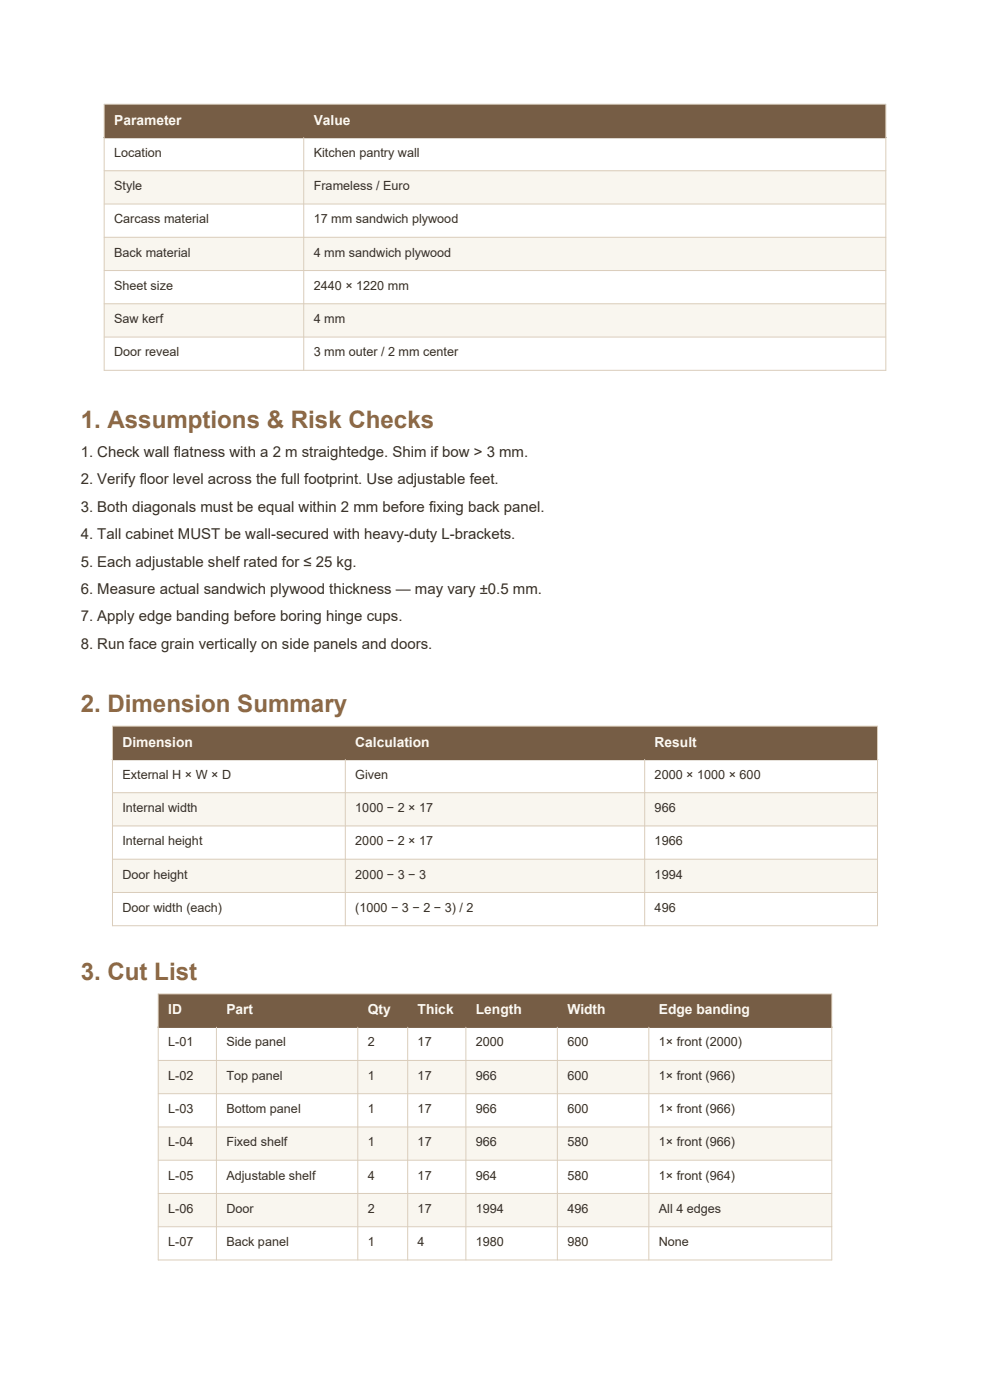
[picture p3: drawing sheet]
<svg xmlns="http://www.w3.org/2000/svg" width="210mm" height="297mm" viewBox="0 0 210 297" stroke-linecap="round" stroke-linejoin="round" font-family="sans-serif">
<defs><g id="words">
<g font-size="5.1" fill="#8e6945">
<text x="17.1" y="90.7">1. Assumptions &amp; Risk Checks</text>
<text x="17.1" y="151.1">2. Dimension Summary</text>
<text x="17.1" y="207.9">3. Cut List</text>
</g>
<g font-size="3.2" fill="#362f27">
<text x="17.1" y="96.9">1. Check wall flatness with a 2 m straightedge. Shim if bow &gt; 3 mm.</text>
<text x="17.1" y="102.7">2. Verify floor level across the full footprint. Use adjustable feet.</text>
<text x="17.1" y="108.5">3. Both diagonals must be equal within 2 mm before fixing back panel.</text>
<text x="17.1" y="114.4">4. Tall cabinet MUST be wall-secured with heavy-duty L-brackets.</text>
<text x="17.1" y="120.2">5. Each adjustable shelf rated for ≤ 25 kg.</text>
<text x="17.1" y="126">6. Measure actual sandwich plywood thickness — may vary ±0.5 mm.</text>
<text x="17.1" y="131.8">7. Apply edge banding before boring hinge cups.</text>
<text x="17.1" y="137.7">8. Run face grain vertically on side panels and doors.</text>
</g>
<g font-size="2.9" fill="#fdfaf3">
<text x="24.2" y="26.5">Parameter</text>
<text x="66.5" y="26.5">Value</text>
<text x="26" y="158.4">Dimension</text>
<text x="75.4" y="158.4">Calculation</text>
<text x="138.9" y="158.4">Result</text>
<text x="35.7" y="215.2">ID</text>
<text x="48" y="215.2">Part</text>
<text x="78" y="215.2">Qty</text>
<text x="88.6" y="215.2">Thick</text>
<text x="100.9" y="215.2">Length</text>
<text x="120.3" y="215.2">Width</text>
<text x="139.7" y="215.2">Edge banding</text>
</g>
<g font-size="2.7" fill="#362f27">
<text x="24.2" y="33.3">Location</text>
<text x="66.5" y="33.3">Kitchen pantry wall</text>
<text x="24.2" y="40.3">Style</text>
<text x="66.5" y="40.3">Frameless / Euro</text>
<text x="24.2" y="47.4">Carcass material</text>
<text x="66.5" y="47.4">17 mm sandwich plywood</text>
<text x="24.2" y="54.4">Back material</text>
<text x="66.5" y="54.4">4 mm sandwich plywood</text>
<text x="24.2" y="61.5">Sheet size</text>
<text x="66.5" y="61.5">2440 × 1220 mm</text>
<text x="24.2" y="68.5">Saw kerf</text>
<text x="66.5" y="68.5">4 mm</text>
<text x="24.2" y="75.6">Door reveal</text>
<text x="66.5" y="75.6">3 mm outer / 2 mm center</text>
<text x="26" y="165.2">External H × W × D</text>
<text x="75.4" y="165.2">Given</text>
<text x="138.9" y="165.2">2000 × 1000 × 600</text>
<text x="26" y="172.3">Internal width</text>
<text x="75.4" y="172.3">1000 − 2 × 17</text>
<text x="138.9" y="172.3">966</text>
<text x="26" y="179.3">Internal height</text>
<text x="75.4" y="179.3">2000 − 2 × 17</text>
<text x="138.9" y="179.3">1966</text>
<text x="26" y="186.4">Door height</text>
<text x="75.4" y="186.4">2000 − 3 − 3</text>
<text x="138.9" y="186.4">1994</text>
<text x="26" y="193.4">Door width (each)</text>
<text x="75.4" y="193.4">(1000 − 3 − 2 − 3) / 2</text>
<text x="138.9" y="193.4">496</text>
<text x="35.7" y="222">L-01</text>
<text x="48" y="222">Side panel</text>
<text x="78" y="222">2</text>
<text x="88.6" y="222">17</text>
<text x="100.9" y="222">2000</text>
<text x="120.3" y="222">600</text>
<text x="139.7" y="222">1× front (2000)</text>
<text x="35.7" y="229.1">L-02</text>
<text x="48" y="229.1">Top panel</text>
<text x="78" y="229.1">1</text>
<text x="88.6" y="229.1">17</text>
<text x="100.9" y="229.1">966</text>
<text x="120.3" y="229.1">600</text>
<text x="139.7" y="229.1">1× front (966)</text>
<text x="35.7" y="236.1">L-03</text>
<text x="48" y="236.1">Bottom panel</text>
<text x="78" y="236.1">1</text>
<text x="88.6" y="236.1">17</text>
<text x="100.9" y="236.1">966</text>
<text x="120.3" y="236.1">600</text>
<text x="139.7" y="236.1">1× front (966)</text>
<text x="35.7" y="243.2">L-04</text>
<text x="48" y="243.2">Fixed shelf</text>
<text x="78" y="243.2">1</text>
<text x="88.6" y="243.2">17</text>
<text x="100.9" y="243.2">966</text>
<text x="120.3" y="243.2">580</text>
<text x="139.7" y="243.2">1× front (966)</text>
<text x="35.7" y="250.2">L-05</text>
<text x="48" y="250.2">Adjustable shelf</text>
<text x="78" y="250.2">4</text>
<text x="88.6" y="250.2">17</text>
<text x="100.9" y="250.2">964</text>
<text x="120.3" y="250.2">580</text>
<text x="139.7" y="250.2">1× front (964)</text>
<text x="35.7" y="257.3">L-06</text>
<text x="48" y="257.3">Door</text>
<text x="78" y="257.3">2</text>
<text x="88.6" y="257.3">17</text>
<text x="100.9" y="257.3">1994</text>
<text x="120.3" y="257.3">496</text>
<text x="139.7" y="257.3">All 4 edges</text>
<text x="35.7" y="264.3">L-07</text>
<text x="48" y="264.3">Back panel</text>
<text x="78" y="264.3">1</text>
<text x="88.6" y="264.3">4</text>
<text x="100.9" y="264.3">1980</text>
<text x="120.3" y="264.3">980</text>
<text x="139.7" y="264.3">None</text>
</g>
</g></defs>
<path d="M22.1 22.1h165.8v7.1h-165.8z" fill-rule="evenodd" fill="#765d45"/>
<path d="M22.1 29.2h165.8v7h-165.8z" fill-rule="evenodd" fill="#fff"/>
<path d="M22.1 36.2h165.8v7.1h-165.8z" fill-rule="evenodd" fill="#f9f6ef"/>
<path d="M22.1 43.3h165.8v7h-165.8z" fill-rule="evenodd" fill="#fff"/>
<path d="M22.1 50.3h165.8v7.1h-165.8z" fill-rule="evenodd" fill="#f9f6ef"/>
<path d="M22.1 57.4h165.8v7h-165.8z" fill-rule="evenodd" fill="#fff"/>
<path d="M22.1 64.4h165.8v7.1h-165.8z" fill-rule="evenodd" fill="#f9f6ef"/>
<path d="M22.1 71.5h165.8v7.1h-165.8z" fill-rule="evenodd" fill="#fff"/>
<path d="M22.1 29.2h165.8" fill="none" stroke="#765d45" stroke-width=".32"/>
<path d="M22.1 36.2h165.8M22.1 22.1h165.8v56.5h-165.8zM64.4 29.2v49.4M22.1 43.3h165.8M22.1 50.3h165.8M22.1 57.4h165.8M22.1 64.4h165.8M22.1 71.5h165.8" fill="none" stroke="#dacdbb" stroke-width=".21"/>
<path d="M23.9 154.1h162.2v7h-162.2z" fill-rule="evenodd" fill="#765d45"/>
<path d="M23.9 161.1h162.2v7.1h-162.2z" fill-rule="evenodd" fill="#fff"/>
<path d="M23.9 168.2h162.2v7h-162.2z" fill-rule="evenodd" fill="#f9f6ef"/>
<path d="M23.9 175.2h162.2v7.1h-162.2z" fill-rule="evenodd" fill="#fff"/>
<path d="M23.9 182.3h162.2v7h-162.2z" fill-rule="evenodd" fill="#f9f6ef"/>
<path d="M23.9 189.3h162.2v7.1h-162.2z" fill-rule="evenodd" fill="#fff"/>
<path d="M23.9 161.1h162.2" fill="none" stroke="#765d45" stroke-width=".32"/>
<path d="M23.9 154.1h162.2v42.3h-162.2zM23.9 168.2h162.2M23.9 175.2h162.2M73.3 161.1v35.3M136.8 161.1v35.3M23.9 182.3h162.2M23.9 189.3h162.2" fill="none" stroke="#dacdbb" stroke-width=".21"/>
<path d="M33.6 210.9h142.8v7h-142.8z" fill-rule="evenodd" fill="#765d45"/>
<path d="M33.6 217.9h142.8v7.1h-142.8z" fill-rule="evenodd" fill="#fff"/>
<path d="M33.6 225h142.8v7h-142.8z" fill-rule="evenodd" fill="#f9f6ef"/>
<path d="M33.6 232h142.8v7.1h-142.8z" fill-rule="evenodd" fill="#fff"/>
<path d="M33.6 239.1h142.8v7h-142.8z" fill-rule="evenodd" fill="#f9f6ef"/>
<path d="M33.6 246.1h142.8v7.1h-142.8z" fill-rule="evenodd" fill="#fff"/>
<path d="M33.6 253.2h142.8v7h-142.8z" fill-rule="evenodd" fill="#f9f6ef"/>
<path d="M33.6 260.2h142.8v7.1h-142.8z" fill-rule="evenodd" fill="#fff"/>
<path d="M33.6 217.9h142.8" fill="none" stroke="#765d45" stroke-width=".32"/>
<g fill="none" stroke="#dacdbb" stroke-width=".21">
<path d="M33.6 210.9h142.8v56.4h-142.8zM45.9 217.9v49.4M75.9 217.9v49.4M86.5 217.9v49.4M98.8 217.9v49.4M118.2 217.9v49.4M137.6 217.9v49.4M33.6 225h142.8M33.6 232h142.8M33.6 239.1h142.8M33.6 246.1h142.8M33.6 253.2h142.8"/>
<path d="M33.6 260.2h142.8"/>
</g>
<use href="#words"/>
</svg>
